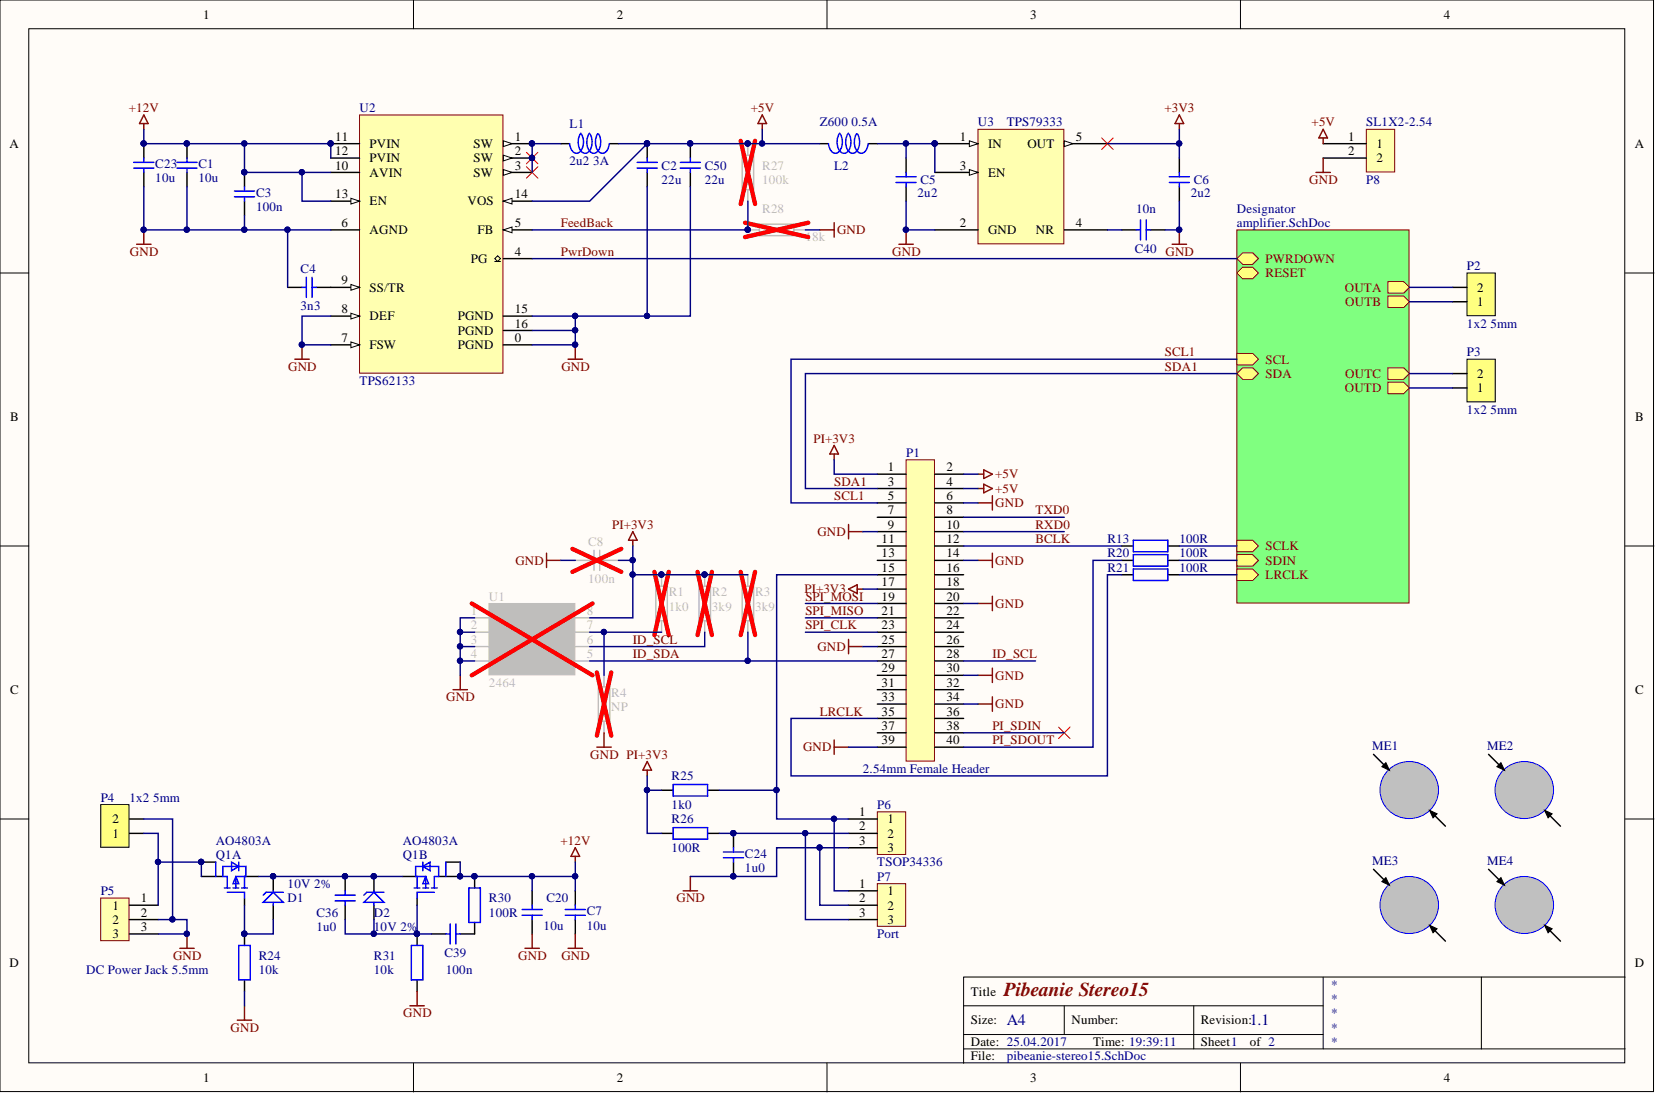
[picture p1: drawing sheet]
<svg xmlns="http://www.w3.org/2000/svg" width="292mm" height="193mm" viewBox="0 0 292 193" stroke-linecap="round" stroke-linejoin="round" font-family="sans-serif">
<defs><g id="words">
<text font-size="3.5" fill="#800000" x="177.1" y="175.6">Pibeanie Stereo15</text>
<g font-size="2.8" fill="#000080">
<text x="177.6" y="180.9">A4</text>
<text x="220.5" y="180.9">1.1</text>
</g>
<g font-size="2.3">
<text x="35.9" y="3.3">1</text>
<text x="108.8" y="3.3">2</text>
<text x="181.7" y="3.3">3</text>
<text x="254.7" y="3.3">4</text>
<text x="1.7" y="26.1">A</text>
<text x="59.1" y="29.9">10</text>
<text x="59.1" y="24.8">11</text>
<text x="59.1" y="27.4">12</text>
<text x="65.2" y="26.1">PVIN</text>
<text x="65.2" y="28.6">PVIN</text>
<text x="83.5" y="26.1">SW</text>
<text x="83.5" y="28.6">SW</text>
<text x="90.8" y="24.8">1</text>
<text x="90.8" y="27.4">2</text>
<text x="90.8" y="29.9">3</text>
<text x="169.3" y="24.8">1</text>
<text x="169.3" y="29.9">3</text>
<text x="174.3" y="26.1">IN</text>
<text x="181.2" y="26.1">OUT</text>
<text x="189.8" y="24.8">5</text>
<text x="237.8" y="24.8">1</text>
<text x="237.8" y="27.4">2</text>
<text x="242.8" y="26.1">1</text>
<text x="242.8" y="28.6">2</text>
<text x="288.4" y="26.1">A</text>
<text x="59.1" y="35">13</text>
<text x="65.2" y="31.2">AVIN</text>
<text x="83.5" y="31.2">SW</text>
<text x="90.8" y="35">14</text>
<text x="174.3" y="31.2">EN</text>
<text x="60.2" y="40">6</text>
<text x="65.2" y="36.2">EN</text>
<text x="65.2" y="41.3">AGND</text>
<text x="82.4" y="36.2">VOS</text>
<text x="84.2" y="41.3">FB</text>
<text x="90.8" y="40">5</text>
<text x="169.3" y="40">2</text>
<text x="174.3" y="41.3">GND</text>
<text x="182.7" y="41.3">NR</text>
<text x="189.8" y="40">4</text>
<text x="83" y="46.4">PG</text>
<text x="90.8" y="45.1">4</text>
<text x="60.2" y="50.2">9</text>
<text x="65.2" y="51.4">SS/TR</text>
<text x="260.5" y="54">1</text>
<text x="260.5" y="51.4">2</text>
<text x="60.2" y="55.3">8</text>
<text x="65.2" y="56.5">DEF</text>
<text x="80.8" y="56.5">PGND</text>
<text x="80.8" y="59.1">PGND</text>
<text x="90.8" y="55.3">15</text>
<text x="90.8" y="57.8">16</text>
<text x="60.2" y="60.3">7</text>
<text x="65.2" y="61.6">FSW</text>
<text x="80.8" y="61.6">PGND</text>
<text x="90.8" y="60.3">0</text>
<text x="260.5" y="69.2">1</text>
<text x="260.5" y="66.7">2</text>
<text x="1.8" y="74.3">B</text>
<text x="288.4" y="74.3">B</text>
<text x="156.6" y="83.1">1</text>
<text x="166.9" y="83.1">2</text>
<text x="156.6" y="85.7">3</text>
<text x="156.6" y="88.2">5</text>
<text x="166.9" y="85.7">4</text>
<text x="166.9" y="88.2">6</text>
<text x="155.5" y="95.8">11</text>
<text x="156.6" y="90.7">7</text>
<text x="156.6" y="93.3">9</text>
<text x="166.9" y="93.3">10</text>
<text x="166.9" y="90.7">8</text>
<text x="166.9" y="95.8">12</text>
<text x="155.5" y="98.3">13</text>
<text x="155.5" y="100.9">15</text>
<text x="166.9" y="100.9">16</text>
<text x="166.9" y="98.3">14</text>
<text x="155.5" y="103.4">17</text>
<text x="155.5" y="105.9">19</text>
<text x="166.9" y="105.9">20</text>
<text x="166.9" y="103.4">18</text>
<text x="155.5" y="108.5">21</text>
<text x="155.5" y="111">23</text>
<text x="155.5" y="113.5">25</text>
<text x="166.9" y="108.5">22</text>
<text x="166.9" y="111">24</text>
<text x="166.9" y="113.5">26</text>
<text x="155.5" y="116.1">27</text>
<text x="155.5" y="118.6">29</text>
<text x="166.9" y="116.1">28</text>
<text x="166.9" y="118.6">30</text>
<text x="1.8" y="122.4">C</text>
<text x="155.5" y="121.1">31</text>
<text x="155.5" y="123.7">33</text>
<text x="166.9" y="121.1">32</text>
<text x="166.9" y="123.7">34</text>
<text x="288.4" y="122.4">C</text>
<text x="155.5" y="126.2">35</text>
<text x="155.5" y="128.7">37</text>
<text x="155.5" y="131.3">39</text>
<text x="166.9" y="126.2">36</text>
<text x="166.9" y="128.7">38</text>
<text x="166.9" y="131.3">40</text>
<text x="151.5" y="144">1</text>
<text x="19.9" y="147.8">1</text>
<text x="19.9" y="145.2">2</text>
<text x="151.5" y="146.5">2</text>
<text x="151.5" y="149">3</text>
<text x="156.5" y="145.2">1</text>
<text x="156.5" y="147.8">2</text>
<text x="156.5" y="150.3">3</text>
<text x="19.9" y="160.4">1</text>
<text x="24.9" y="159.2">1</text>
<text x="24.9" y="161.7">2</text>
<text x="151.5" y="156.6">1</text>
<text x="151.5" y="159.2">2</text>
<text x="151.5" y="161.7">3</text>
<text x="156.5" y="157.9">1</text>
<text x="156.5" y="160.4">2</text>
<text x="19.9" y="163">2</text>
<text x="19.9" y="165.5">3</text>
<text x="24.9" y="164.2">3</text>
<text x="156.5" y="163">3</text>
<text x="1.7" y="170.6">D</text>
<text x="288.4" y="170.6">D</text>
<text x="171.2" y="175.6">Title</text>
<text x="171.2" y="180.7">Size:</text>
<text x="171.2" y="184.5">Date: 25.04.2017</text>
<text x="189" y="180.7">Number:</text>
<text x="192.8" y="184.5">Time: 19:39:11</text>
<text x="211.8" y="180.7">Revision:</text>
<text x="211.8" y="184.5">Sheet1</text>
<text x="220.5" y="184.5">of 2</text>
<text x="35.9" y="190.8">1</text>
<text x="108.8" y="190.8">2</text>
<text x="171.2" y="187">File:</text>
<text x="181.7" y="190.8">3</text>
<text x="254.7" y="190.8">4</text>
</g>
<g font-size="2.3" fill="#800000">
<text x="22.7" y="19.8">+12V</text>
<text x="132.4" y="19.8">+5V</text>
<text x="205.4" y="19.8">+3V3</text>
<text x="231.4" y="22.3">+5V</text>
<text x="230.9" y="32.4">GND</text>
<text x="98.9" y="40">FeedBack</text>
<text x="147.6" y="41.3">GND</text>
<text x="22.9" y="45.1">GND</text>
<text x="98.9" y="45.1">PwrDown</text>
<text x="157.4" y="45.1">GND</text>
<text x="223.2" y="46.4">PWRDOWN</text>
<text x="223.2" y="48.9">RESET</text>
<text x="237.2" y="51.4">OUTA</text>
<text x="237.3" y="54">OUTB</text>
<text x="50.8" y="65.4">GND</text>
<text x="99" y="65.4">GND</text>
<text x="205.5" y="65.4">SDA1</text>
<text x="205.5" y="62.9">SCL1</text>
<text x="223.2" y="64.1">SCL</text>
<text x="223.2" y="66.7">SDA</text>
<text x="237.2" y="69.2">OUTD</text>
<text x="237.3" y="66.7">OUTC</text>
<text x="143.5" y="78.1">PI+3V3</text>
<text x="147.1" y="85.7">SDA1</text>
<text x="147.1" y="88.2">SCL1</text>
<text x="175.6" y="84.4">+5V</text>
<text x="175.6" y="86.9">+5V</text>
<text x="175.6" y="89.5">GND</text>
<text x="108" y="93.3">PI+3V3</text>
<text x="144.2" y="94.5">GND</text>
<text x="182.7" y="95.8">BCLK</text>
<text x="182.7" y="90.7">TXD0</text>
<text x="182.7" y="93.3">RXD0</text>
<text x="90.9" y="99.6">GND</text>
<text x="175.6" y="99.6">GND</text>
<text x="223.2" y="97.1">SCLK</text>
<text x="223.2" y="99.6">SDIN</text>
<text x="141.9" y="104.7">PI+3V3</text>
<text x="142.1" y="105.9">SPI_MOSI</text>
<text x="175.6" y="107.2">GND</text>
<text x="223.2" y="102.1">LRCLK</text>
<text x="111.6" y="113.5">ID_SCL</text>
<text x="142.1" y="111">SPI_CLK</text>
<text x="142.1" y="108.5">SPI_MISO</text>
<text x="111.6" y="116.1">ID_SDA</text>
<text x="144.2" y="114.8">GND</text>
<text x="175" y="116.1">ID_SCL</text>
<text x="175.6" y="119.9">GND</text>
<text x="78.7" y="123.7">GND</text>
<text x="175.6" y="124.9">GND</text>
<text x="144.6" y="126.2">LRCLK</text>
<text x="175" y="128.7">PI_SDIN</text>
<text x="175" y="131.3">PI_SDOUT</text>
<text x="104.1" y="133.8">GND PI+3V3</text>
<text x="141.6" y="132.6">GND</text>
<text x="98.9" y="149">+12V</text>
<text x="119.3" y="159.2">GND</text>
<text x="30.5" y="169.3">GND</text>
<text x="91.4" y="169.3">GND</text>
<text x="99" y="169.3">GND</text>
<text x="71.1" y="179.4">GND</text>
<text x="40.7" y="182">GND</text>
</g>
<g font-size="2.3" fill="#000080">
<text x="63.4" y="19.8">U2</text>
<text x="100.5" y="22.6">L1</text>
<text x="144.6" y="22.3">Z600</text>
<text x="150.2" y="22.3">0.5A</text>
<text x="172.5" y="22.3">U3</text>
<text x="177.6" y="22.3">TPS79333</text>
<text x="241" y="22.3">SL1X2-2.54</text>
<text x="27.4" y="29.7">C23</text>
<text x="35" y="29.7">C1</text>
<text x="100.5" y="29.1">2u2</text>
<text x="104.6" y="29.1">3A</text>
<text x="116.7" y="29.9">C2</text>
<text x="124.3" y="29.9">C50</text>
<text x="147.1" y="29.9">L2</text>
<text x="27.4" y="32.2">10u</text>
<text x="35" y="32.2">10u</text>
<text x="45.2" y="34.7">C3</text>
<text x="116.7" y="32.4">22u</text>
<text x="124.3" y="32.4">22u</text>
<text x="161.9" y="34.7">2u2</text>
<text x="162.4" y="32.4">C5</text>
<text x="210.1" y="34.7">2u2</text>
<text x="210.6" y="32.4">C6</text>
<text x="241" y="32.4">P8</text>
<text x="45.2" y="37.3">100n</text>
<text x="200.4" y="37.5">10n</text>
<text x="218.2" y="37.5">Designator</text>
<text x="218.2" y="40">amplifier.SchDoc</text>
<text x="200.2" y="44.6">C40 GND</text>
<text x="258.8" y="47.6">P2</text>
<text x="53" y="48.2">C4</text>
<text x="53" y="54.7">3n3</text>
<text x="258.8" y="57.8">1x2</text>
<text x="262.9" y="57.8">5mm</text>
<text x="258.8" y="62.9">P3</text>
<text x="63.4" y="67.9">TPS62133</text>
<text x="258.8" y="73">1x2</text>
<text x="262.9" y="73">5mm</text>
<text x="159.8" y="80.6">P1</text>
<text x="195.3" y="95.8">R13</text>
<text x="208" y="95.8">100R</text>
<text x="195.3" y="98.3">R20</text>
<text x="195.3" y="100.9">R21</text>
<text x="208" y="98.3">100R</text>
<text x="208" y="100.9">100R</text>
<text x="118.5" y="137.6">R25</text>
<text x="152.2" y="136.4">2.54mm Female Header</text>
<text x="242" y="132.3">ME1</text>
<text x="262.3" y="132.3">ME2</text>
<text x="17.8" y="141.4">P4</text>
<text x="22.8" y="141.4">1x2</text>
<text x="27" y="141.4">5mm</text>
<text x="118.5" y="142.7">1k0</text>
<text x="154.7" y="142.7">P6</text>
<text x="38.1" y="149">AO4803A</text>
<text x="71" y="149">AO4803A</text>
<text x="118.5" y="145.2">R26</text>
<text x="38.1" y="151.6">Q1A</text>
<text x="71" y="151.6">Q1B</text>
<text x="118.5" y="150.3">100R</text>
<text x="131.4" y="151.3">C24</text>
<text x="131.4" y="153.8">1u0</text>
<text x="154.7" y="152.8">TSOP34336</text>
<text x="154.7" y="155.4">P7</text>
<text x="242" y="152.6">ME3</text>
<text x="262.3" y="152.6">ME4</text>
<text x="17.8" y="157.9">P5</text>
<text x="50.7" y="159.2">D1</text>
<text x="50.7" y="156.6">10V 2%</text>
<text x="55.8" y="161.7">C36</text>
<text x="66" y="161.7">D2</text>
<text x="86.3" y="159.2">R30</text>
<text x="86.3" y="161.7">100R</text>
<text x="96.4" y="159.2">C20</text>
<text x="103.5" y="161.4">C7</text>
<text x="55.8" y="164.2">1u0</text>
<text x="66" y="164.2">10V 2%</text>
<text x="95.9" y="164">10u</text>
<text x="103.5" y="164">10u</text>
<text x="154.7" y="165.5">Port</text>
<text x="15.2" y="171.8">DC Power Jack 5.5mm</text>
<text x="45.7" y="169.3">R24</text>
<text x="45.7" y="171.8">10k</text>
<text x="66" y="169.3">R31</text>
<text x="66" y="171.8">10k</text>
<text x="78.4" y="168.8">C39</text>
<text x="78.6" y="171.8">100n</text>
<text x="234.7" y="174.4">*</text>
<text x="234.7" y="176.9">*</text>
<text x="234.7" y="179.4">*</text>
<text x="234.7" y="182">*</text>
<text x="234.7" y="184.5">*</text>
<text x="177.6" y="187">pibeanie-stereo15.SchDoc</text>
</g>
<g font-size="2.3" fill="#bfbebc">
<text x="134.5" y="29.9">R27</text>
<text x="134.5" y="32.4">100k</text>
<text x="134.5" y="37.5">R28</text>
<text x="142.1" y="42.6">18k</text>
<text x="103.8" y="96.3">C8</text>
<text x="86.3" y="105.9">U1</text>
<text x="103.8" y="102.9">100n</text>
<text x="118" y="105.2">R1</text>
<text x="118" y="107.7">1k0</text>
<text x="125.6" y="105.2">R2</text>
<text x="125.6" y="107.7">3k9</text>
<text x="133.2" y="105.2">R3</text>
<text x="133.2" y="107.7">3k9</text>
<text x="83" y="108.5">1</text>
<text x="83" y="111">2</text>
<text x="83" y="113.5">3</text>
<text x="88" y="109.7">A0</text>
<text x="88" y="112.3">A1</text>
<text x="95" y="109.7">VCC</text>
<text x="96.2" y="112.3">WP</text>
<text x="103.5" y="113.5">6</text>
<text x="103.5" y="111">7</text>
<text x="103.5" y="108.5">8</text>
<text x="83" y="116.1">4</text>
<text x="88" y="114.8">A2</text>
<text x="88" y="117.3">GND</text>
<text x="95.1" y="117.3">SDA</text>
<text x="95.5" y="114.8">SCL</text>
<text x="103.5" y="116.1">5</text>
<text x="86.3" y="121.1">2464</text>
<text x="107.8" y="122.9">R4</text>
<text x="107.8" y="125.5">NP</text>
</g>
</g></defs>
<g fill="#fffcf8" stroke="#000" stroke-width=".18">
<path d="M0 0h291.7v192.5h-291.7z"/>
<path d="M5.1 5.1h281.5v182.4h-281.5z"/>
</g>
<g fill="none" stroke="#000" stroke-width=".18">
<path d="M72.9 0v5.1M145.9 0v5.1M218.8 0v5.1M0 48.2h5.1M286.7 48.2h5M0 96.3h5.1M286.7 96.3h5M0 144.5h5.1M286.7 144.5h5M170 177.4h63.4M187.7 177.4v5.1M210.6 177.4v7.6"/>
<path d="M233.4 172.3v12.7M261.3 172.3h-91.3v15.2M286.7 172.3h-25.4v12.7M72.9 187.5v5.1M145.9 187.5v5.1M170 185h116.7M170 182.5h63.4M218.8 187.5v5.1"/>
</g>
<path d="M33 25.3v2.6M33 30.4v2.5M98.9 25.3h1.6M107.6 25.3h1.5M114.2 25.3v2.6M114.2 30.4v2.5" fill="none" stroke="#000" stroke-width=".25"/>
<g fill="#000080" stroke="#000080" stroke-width=".18">
<circle cx="32.9" cy="25.3" r=".47"/>
<circle cx="114.1" cy="25.3" r=".47"/>
<circle cx="25.3" cy="40.5" r=".47"/>
</g>
<path d="M31.2 28.6h3.6M31.2 29.7h3.6M33 27.9v.7M33 29.7v.7M102.5 23.5a2.6 2.6 0 0 0 .4 3.5 1.44 1.44 0 0 0 1.5-1.7l-.1-1-.2-.7M102.6 23.6a2.76 2.76 0 0 1-.4 3.3 .92 .92 0 0 1-1.4-.5l-.3-1.1M104 23.5a2.6 2.6 0 0 0 .4 3.5 1.44 1.44 0 0 0 1.6-1.7l-.1-1-.3-.7M105.4 23.6a2.53 2.53 0 0 0 .6 3.4 1.5 1.5 0 0 0 1.5-1.7M112.4 28.6h3.5M112.4 29.7h3.5M114.2 27.9v.7M114.2 29.7v.7" fill="none" stroke="#00f" stroke-width=".25"/>
<path d="M24.1 43.1h2.5M25.4 40.6v2.5" fill="none" stroke="#800000" stroke-width=".25"/>
<path d="M63.4 20.3h25.3v45.5h-25.3z" fill="#ffffb0" stroke="#800000" stroke-width=".18"/>
<path d="M88.8 25.3h5.1" fill="none" stroke="#000" stroke-width=".25"/>
<path d="M88.8 24.8l1.5 .5-1.5 .6z" fill="#fffcf8"/>
<path d="M88.8 24.8l1.5 .5-1.5 .6z" fill="none" stroke="#000" stroke-width=".18"/>
<circle cx="93.8" cy="25.3" r=".47" fill="#000080" stroke="#000080" stroke-width=".18"/>
<path d="M58.3 60.8h5.1" fill="none" stroke="#000" stroke-width=".25"/>
<path d="M61.9 60.3l1.5 .5-1.5 .5z" fill="#fffcf8"/>
<path d="M61.9 60.3l1.5 .5-1.5 .5z" fill="none" stroke="#000" stroke-width=".18"/>
<path d="M88.8 40.6h5.1" fill="none" stroke="#000" stroke-width=".25"/>
<path d="M88.8 40.6l1.5-.6v1.1z" fill="#fffcf8"/>
<path d="M88.8 40.6l1.5-.6v1.1z" fill="none" stroke="#000" stroke-width=".18"/>
<path d="M58.3 35.5h5.1" fill="none" stroke="#000" stroke-width=".25"/>
<path d="M61.9 35l1.5 .5-1.5 .5z" fill="#fffcf8"/>
<path d="M61.9 35l1.5 .5-1.5 .5z" fill="none" stroke="#000" stroke-width=".18"/>
<path d="M58.3 30.4h5.1M88.8 27.9h5.1M88.8 60.8h5.1" fill="none" stroke="#000" stroke-width=".25"/>
<path d="M88.8 27.4l1.5 .5-1.5 .5z" fill="#fffcf8"/>
<path d="M88.8 27.4l1.5 .5-1.5 .5z" fill="none" stroke="#000" stroke-width=".18"/>
<circle cx="93.8" cy="27.8" r=".47" fill="#000080" stroke="#000080" stroke-width=".18"/>
<path d="M88.8 30.4h5.1" fill="none" stroke="#000" stroke-width=".25"/>
<path d="M88.8 29.9l1.5 .5-1.5 .5z" fill="#fffcf8"/>
<path d="M88.8 29.9l1.5 .5-1.5 .5zM87.3 45.6l.5-.5 .5 .5-.5 .5zM87.3 46.1h1" fill="none" stroke="#000" stroke-width=".18"/>
<path d="M58.3 40.6h5.1M58.3 55.8h5.1M88.8 45.6h5.1" fill="none" stroke="#000" stroke-width=".25"/>
<path d="M61.9 55.3l1.5 .5-1.5 .5z" fill="#fffcf8"/>
<path d="M61.9 55.3l1.5 .5-1.5 .5z" fill="none" stroke="#000" stroke-width=".18"/>
<path d="M58.3 50.7h5.1" fill="none" stroke="#000" stroke-width=".25"/>
<path d="M61.9 50.2l1.5 .5-1.5 .5z" fill="#fffcf8"/>
<path d="M61.9 50.2l1.5 .5-1.5 .5z" fill="none" stroke="#000" stroke-width=".18"/>
<path d="M58.3 25.3h5.1M58.3 27.9h5.1M88.8 35.5h5.1" fill="none" stroke="#000" stroke-width=".25"/>
<circle cx="58.3" cy="25.3" r=".47" fill="#000080" stroke="#000080" stroke-width=".18"/>
<path d="M88.8 35.5l1.5-.5v1z" fill="#fffcf8"/>
<path d="M88.8 35.5l1.5-.5v1z" fill="none" stroke="#000" stroke-width=".18"/>
<path d="M43.1 30.4v2.5M43.1 35.5v2.5M144.6 25.3h1.5M153.2 25.3h1.5M159.8 27.9v2.5M159.8 32.9v2.6M50.7 50.7h2.6M55.8 50.7h2.5M88.8 55.8h5.1M88.8 58.3h5.1" fill="none" stroke="#000" stroke-width=".25"/>
<g fill="#000080" stroke="#000080" stroke-width=".18">
<circle cx="93.8" cy="25.3" r=".47"/>
<circle cx="93.8" cy="27.8" r=".47"/>
<circle cx="58.3" cy="25.3" r=".47"/>
<circle cx="101.4" cy="60.8" r=".47"/>
<circle cx="53.2" cy="60.8" r=".47"/>
<circle cx="43.1" cy="30.4" r=".47"/>
<circle cx="159.8" cy="40.5" r=".47"/>
<circle cx="208" cy="40.5" r=".47"/>
</g>
<path d="M134.5 20.3l.7 1.5h-1.5zM134.5 21.8v1M208 20.3l.8 1.5h-1.5zM208 21.8v1M158.6 43.1h2.5M159.8 40.6v2.5M206.8 43.1h2.5M208 40.6v2.5M52 63.4h2.5M53.3 60.8v2.6M100.2 63.4h2.5M101.5 60.8v2.6" fill="none" stroke="#800000" stroke-width=".25"/>
<g fill="none" stroke="#00f" stroke-width=".25">
<path d="M41.4 33.7h3.5M41.4 34.7h3.5M43.1 32.9v.8M43.1 34.7v.8M148.1 23.5a2.6 2.6 0 0 0 .4 3.5 1.44 1.44 0 0 0 1.6-1.7l-.1-1-.3-.7M148.2 23.6a2.76 2.76 0 0 1-.4 3.3 .92 .92 0 0 1-1.3-.5l-.4-1.1M149.6 23.5a2.6 2.6 0 0 0 .5 3.5 1.44 1.44 0 0 0 1.5-1.7l-.1-1-.2-.7M151.1 23.6a2.53 2.53 0 0 0 .6 3.4 1.5 1.5 0 0 0 1.4-1.7M158 31.2h3.6M158 32.2h3.6M159.8 30.4v.8M159.8 32.2v.7"/>
<path d="M53.3 50.7h.7M54 48.9v3.6M55 50.7h.8M55 48.9v3.6"/>
</g>
<path d="M218.2 40.6h30.3v65.8h-30.3z" fill="#80ff80" stroke="#800000" stroke-width=".18"/>
<path d="M218.2 45.6l1-1h1.8l1 1-1 1h-1.8z" fill-rule="evenodd" fill="#ffff80"/>
<path d="M218.2 45.6l1-1h1.8l1 1-1 1h-1.8z" fill="none" stroke="#800000" stroke-width=".18"/>
<path d="M218.2 100.4h2.8l1 1-1 1h-2.8z" fill-rule="evenodd" fill="#ffff80"/>
<path d="M218.2 100.4h2.8l1 1-1 1h-2.8z" fill="none" stroke="#800000" stroke-width=".18"/>
<path d="M218.2 95.3h2.8l1 1-1 1h-2.8z" fill-rule="evenodd" fill="#ffff80"/>
<path d="M218.2 95.3h2.8l1 1-1 1h-2.8z" fill="none" stroke="#800000" stroke-width=".18"/>
<path d="M218.2 97.8h2.8l1 1-1 1.1h-2.8z" fill-rule="evenodd" fill="#ffff80"/>
<path d="M218.2 97.8h2.8l1 1-1 1.1h-2.8z" fill="none" stroke="#800000" stroke-width=".18"/>
<path d="M218.2 62.3h2.8l1 1.1-1 1h-2.8z" fill-rule="evenodd" fill="#ffff80"/>
<path d="M218.2 62.3h2.8l1 1.1-1 1h-2.8z" fill="none" stroke="#800000" stroke-width=".18"/>
<path d="M218.2 65.9l1-1h1.8l1 1-1 1h-1.8z" fill-rule="evenodd" fill="#ffff80"/>
<path d="M218.2 65.9l1-1h1.8l1 1-1 1h-1.8z" fill="none" stroke="#800000" stroke-width=".18"/>
<path d="M244.8 49.7h2.8l1 1-1 1h-2.8z" fill-rule="evenodd" fill="#ffff80"/>
<path d="M244.8 49.7h2.8l1 1-1 1h-2.8z" fill="none" stroke="#800000" stroke-width=".18"/>
<path d="M244.8 52.2h2.8l1 1-1 1h-2.8z" fill-rule="evenodd" fill="#ffff80"/>
<path d="M244.8 52.2h2.8l1 1-1 1h-2.8z" fill="none" stroke="#800000" stroke-width=".18"/>
<path d="M244.8 64.9h2.8l1 1-1 1h-2.8z" fill-rule="evenodd" fill="#ffff80"/>
<path d="M244.8 64.9h2.8l1 1-1 1h-2.8z" fill="none" stroke="#800000" stroke-width=".18"/>
<path d="M244.8 67.4h2.8l1 1-1 1h-2.8z" fill-rule="evenodd" fill="#ffff80"/>
<path d="M244.8 67.4h2.8l1 1-1 1h-2.8z" fill="none" stroke="#800000" stroke-width=".18"/>
<path d="M218.2 48.2l1-1.1h1.8l1 1.1-1 1h-1.8z" fill-rule="evenodd" fill="#ffff80"/>
<path d="M218.2 48.2l1-1.1h1.8l1 1.1-1 1h-1.8z" fill="none" stroke="#800000" stroke-width=".18"/>
<path d="M25.4 20.3l.7 1.5h-1.5zM25.4 21.8v1M101.5 149.5l.7 1.6h-1.5zM101.5 151.1v1M31.7 167.3h2.5M33 164.7v2.6" fill="none" stroke="#800000" stroke-width=".25"/>
<circle cx="32.9" cy="164.7" r=".47" fill="#000080" stroke="#000080" stroke-width=".18"/>
<path d="M159.8 81.1h5v53.1h-5z" fill="#ffffb0" stroke="#800000" stroke-width=".18"/>
<g fill="none" stroke="#000" stroke-width=".25">
<path d="M154.7 83.6h5.1M154.7 86.2h5.1M154.7 88.7h5.1M154.7 91.2h5.1M154.7 93.8h5.1M154.7 96.3h5.1M154.7 98.8h5.1M164.9 83.6h5.1M164.9 86.2h5.1M164.9 88.7h5.1M164.9 91.2h5.1M164.9 93.8h5.1"/>
<path d="M164.9 96.3h5.1M164.9 98.8h5.1M154.7 101.4h5.1M154.7 103.9h5.1M154.7 106.4h5.1M154.7 109h5.1M154.7 111.5h5.1M154.7 114h5.1M154.7 116.6h5.1M154.7 119.1h5.1M164.9 101.4h5.1M164.9 103.9h5.1"/>
<path d="M164.9 106.4h5.1M164.9 109h5.1M164.9 111.5h5.1M164.9 114h5.1M164.9 116.6h5.1M164.9 119.1h5.1M154.7 121.7h5.1M154.7 124.2h5.1M154.7 126.7h5.1M154.7 129.3h5.1M154.7 131.8h5.1M164.9 121.7h5.1"/>
<path d="M164.9 124.2h5.1M164.9 126.7h5.1M164.9 129.3h5.1M164.9 131.8h5.1"/>
</g>
<g fill="none" stroke="#800000" stroke-width=".25">
<path d="M149.7 92.5v2.5M149.7 93.8h2.5M172.5 83.6h1M172.5 86.2h1M172.5 88.7h2.5M172.5 98.8h2.5M173.5 82.9l1.5 .7-1.5 .8zM173.5 85.4l1.5 .8-1.5 .7zM175 87.4v2.6M175 97.6v2.5M149.7 112.8v2.5M149.7 103.9l1.5-.7v1.5z"/>
<path d="M149.7 114h2.5M151.2 103.9h1M172.5 106.4h2.5M172.5 119.1h2.5M175 105.2v2.5M175 117.9v2.5M147.1 130.5v2.6M147.1 131.8h2.6M172.5 124.2h2.5M175 122.9v2.6"/>
</g>
<path d="M186.7 128.2l2 2.1M188.7 128.2l-2 2.1" fill="none" stroke="#f00" stroke-width=".18"/>
<path d="M172.5 22.8h15.2v20.2h-15.2z" fill="#ffffb0" stroke="#800000" stroke-width=".18"/>
<path d="M164.9 25.3h7.6" fill="none" stroke="#000" stroke-width=".25"/>
<path d="M171 24.8l1.5 .5-1.5 .6z" fill="#fffcf8"/>
<path d="M171 24.8l1.5 .5-1.5 .6z" fill="none" stroke="#000" stroke-width=".18"/>
<circle cx="164.9" cy="25.3" r=".47" fill="#000080" stroke="#000080" stroke-width=".18"/>
<path d="M164.9 30.4h7.6M164.9 40.6h7.6" fill="none" stroke="#000" stroke-width=".25"/>
<path d="M171 29.9l1.5 .5-1.5 .5z" fill="#fffcf8"/>
<path d="M171 29.9l1.5 .5-1.5 .5z" fill="none" stroke="#000" stroke-width=".18"/>
<path d="M187.7 25.3h7.6M187.7 40.6h7.6" fill="none" stroke="#000" stroke-width=".25"/>
<path d="M187.7 24.8l1.6 .5-1.6 .6z" fill="#fffcf8"/>
<path d="M187.7 24.8l1.6 .5-1.6 .6z" fill="none" stroke="#000" stroke-width=".18"/>
<g fill="#000080" stroke="#000080" stroke-width=".18">
<circle cx="164.9" cy="25.3" r=".47"/>
<circle cx="116.7" cy="101.3" r=".47"/>
<circle cx="124.3" cy="101.3" r=".47"/>
</g>
<path d="M86.3 106.4h15.1v12.6h-15.1z" fill="#bfbebc" stroke="#bfbebc" stroke-width=".18"/>
<g fill="none" stroke="#bfbebc" stroke-width=".25">
<path d="M101.5 98.8h3.3M104.8 97.1v3.5M105.8 98.8h3.3M105.8 97.1v3.5M83.7 109h2.6M83.7 111.5h2.6M83.7 114h2.6M83.7 116.6h2.6M101.5 109h2.5M101.5 111.5h2.5M101.5 114h2.5M101.5 116.6h2.5"/>
<path d="M106.5 119.1v2M115.7 103.4h2v6.1h-2zM116.7 101.4v2M116.7 109.5v2M123.3 103.4h2v6.1h-2zM124.3 101.4v2M124.3 109.5v2M130.9 103.4h2v6.1h-2zM131.9 101.4v2M131.9 109.5v2M105.5 121.1h2.1v6.1h-2.1zM106.5 127.2v2.1"/>
</g>
<path d="M101 96.8l8.6 4.1M109.6 96.8l-8.6 4.1M83.2 106.4l21.3 12.7M104.5 106.4l-21.3 12.7M105.3 118.6l2.5 11.2M107.8 118.6l-2.5 11.2M115.4 100.9l2.6 11.1M118 100.9l-2.6 11.1M123 100.9l2.6 11.1M125.6 100.9l-2.6 11.1M130.6 100.9l2.6 11.1M133.2 100.9l-2.6 11.1" fill="none" stroke="#f00" stroke-width=".76"/>
<path d="M147.1 78.6l.8 1.5h-1.5zM96.4 97.6v2.5M96.4 98.8h2.5M111.6 93.8l.8 1.5h-1.5zM111.6 95.3v1M147.1 80.1v1M81.2 119.1v2.6M79.9 121.7h2.5M105.3 131.8h2.5M106.5 129.3v2.5" fill="none" stroke="#800000" stroke-width=".25"/>
<path d="M197.9 96.3h2M197.9 98.8h2M206 96.3h2M206 98.8h2M197.9 101.4h2M206 101.4h2" fill="none" stroke="#000" stroke-width=".25"/>
<path d="M199.9 95.3h6.1v2h-6.1zM199.9 97.8h6.1v2.1h-6.1zM199.9 100.4h6.1v2h-6.1z" fill="none" stroke="#00f" stroke-width=".25"/>
<path d="M17.8 158.4h5v7.5h-5z" fill="#ffffb0" stroke="#800000" stroke-width=".18"/>
<path d="M22.8 159.7h5.1M22.8 162.2h5.1M22.8 164.7h5.1M43.1 164.7v2.1M43.1 172.8v2.1" fill="none" stroke="#000" stroke-width=".25"/>
<circle cx="43.1" cy="164.7" r=".47" fill="#000080" stroke="#000080" stroke-width=".18"/>
<path d="M42.1 166.8h2v6h-2z" fill="none" stroke="#00f" stroke-width=".25"/>
<path d="M41.9 179.9h2.5M43.1 177.4v2.5" fill="none" stroke="#800000" stroke-width=".25"/>
<path d="M258.8 48.2h5v7.5h-5z" fill="#ffff80" stroke="#000" stroke-width=".18"/>
<path d="M256.2 53.2h2.6M256.2 50.7h2.6" fill="none" stroke="#000" stroke-width=".25"/>
<path d="M258.8 63.4h5v7.5h-5z" fill="#ffff80" stroke="#000" stroke-width=".18"/>
<path d="M256.2 68.4h2.6M256.2 65.9h2.6" fill="none" stroke="#000" stroke-width=".25"/>
<path d="M17.8 141.9h5v7.6h-5z" fill="#ffff80" stroke="#000" stroke-width=".18"/>
<path d="M25.4 25.3v2.6M25.4 30.4v2.5M121.8 25.3v2.6M121.8 30.4v2.5M22.8 147h2.6M22.8 144.5h2.6M93.9 157.1v2.6M101.5 157.1v2.6M93.9 162.2v2.5M101.5 162.2v2.5" fill="none" stroke="#000" stroke-width=".25"/>
<g fill="#000080" stroke="#000080" stroke-width=".18">
<circle cx="121.7" cy="25.3" r=".47"/>
<circle cx="25.3" cy="25.3" r=".47"/>
</g>
<g fill="none" stroke="#00f" stroke-width=".25">
<path d="M23.6 28.6h3.5M23.6 29.7h3.5M25.4 27.9v.7M25.4 29.7v.7M120 28.6h3.5M120 29.7h3.5M121.8 27.9v.7M121.8 29.7v.7M93.9 159.7v.7M101.5 159.7v.7M92.1 160.4h3.5M92.1 161.4h3.5"/>
<path d="M93.9 161.4v.8M99.7 160.4h3.6M99.7 161.4h3.6M101.5 161.4v.8"/>
</g>
<path d="M154.7 143.2h5v7.5h-5z" fill="#ffffb0" stroke="#800000" stroke-width=".18"/>
<path d="M116.7 139.4h2M124.8 139.4h2M116.7 147h2M124.8 147h2M129.4 147v2.5M129.4 152.1v2.5M149.7 144.5h5M149.7 147h5M149.7 149.5h5" fill="none" stroke="#000" stroke-width=".25"/>
<path d="M118.7 138.4h6.1v2h-6.1zM118.7 146h6.1v2h-6.1zM127.6 150.3h3.6M127.6 151.3h3.6M129.4 149.5v.8M129.4 151.3v.8" fill="none" stroke="#00f" stroke-width=".25"/>
<g fill="#000080" stroke="#000080" stroke-width=".18">
<circle cx="129.3" cy="147" r=".47"/>
<circle cx="129.3" cy="154.6" r=".47"/>
</g>
<path d="M114.2 134.3l.7 1.5h-1.5zM114.2 135.8v1.1M120.5 157.1h2.5M121.8 154.6v2.5" fill="none" stroke="#800000" stroke-width=".25"/>
<path d="M154.7 155.9h5v7.5h-5z" fill="#ffffb0" stroke="#800000" stroke-width=".18"/>
<path d="M149.7 157.1h5M149.7 159.7h5M149.7 162.2h5" fill="none" stroke="#000" stroke-width=".25"/>
<path d="M244.6 136.1a5.1 5.1 0 0 1 7.8-.1 5.1 5.1 0 0 1-1.2 7.7 5.1 5.1 0 0 1-6.5-1 5.1 5.1 0 0 1-.1-6.6z" fill="#c0c0c0" stroke="#00f" stroke-width=".18"/>
<path d="M242.3 133.1l2.5 2.5M252.4 143.2l2.6 2.5" fill="none" stroke="#000" stroke-width=".25"/>
<path d="M243.7 135.2l.8-.7 .6 1.4zM252.1 142.9l1.4 .7-.7 .7z" fill="#000"/>
<path d="M243.7 135.2l.8-.7 .6 1.4zM252.1 142.9l1.4 .7-.7 .7z" fill="none" stroke="#000" stroke-width=".18"/>
<path d="M264.9 136.1a5.1 5.1 0 0 1 7.8-.1 5.1 5.1 0 0 1-1.2 7.7 5.1 5.1 0 0 1-6.5-1 5.1 5.1 0 0 1-.1-6.6z" fill="#c0c0c0" stroke="#00f" stroke-width=".18"/>
<path d="M262.6 133.1l2.5 2.5M272.7 143.2l2.5 2.5" fill="none" stroke="#000" stroke-width=".25"/>
<path d="M264 135.2l.7-.7 .7 1.4zM272.4 142.9l1.4 .7-.7 .7z" fill="#000"/>
<path d="M264 135.2l.7-.7 .7 1.4zM272.4 142.9l1.4 .7-.7 .7z" fill="none" stroke="#000" stroke-width=".18"/>
<path d="M244.6 156.4a5.1 5.1 0 0 1 7.8-.1 5.1 5.1 0 0 1-1.2 7.7 5.1 5.1 0 0 1-6.5-1 5.1 5.1 0 0 1-.1-6.6z" fill="#c0c0c0" stroke="#00f" stroke-width=".18"/>
<path d="M242.3 153.3l2.5 2.6M252.4 163.5l2.6 2.5" fill="none" stroke="#000" stroke-width=".25"/>
<path d="M243.7 155.5l.8-.7 .6 1.3zM252.1 163.2l1.4 .6-.7 .7z" fill="#000"/>
<path d="M243.7 155.5l.8-.7 .6 1.3zM252.1 163.2l1.4 .6-.7 .7z" fill="none" stroke="#000" stroke-width=".18"/>
<path d="M264.9 156.4a5.1 5.1 0 0 1 7.8-.1 5.1 5.1 0 0 1-1.2 7.7 5.1 5.1 0 0 1-6.5-1 5.1 5.1 0 0 1-.1-6.6z" fill="#c0c0c0" stroke="#00f" stroke-width=".18"/>
<path d="M262.6 153.3l2.5 2.6M272.7 163.5l2.5 2.5" fill="none" stroke="#000" stroke-width=".25"/>
<path d="M264 155.5l.7-.7 .7 1.3zM272.4 163.2l1.4 .6-.7 .7z" fill="#000"/>
<path d="M264 155.5l.7-.7 .7 1.3zM272.4 163.2l1.4 .6-.7 .7z" fill="none" stroke="#000" stroke-width=".18"/>
<path d="M241 22.8h5v7.5h-5z" fill="#ffffb0" stroke="#800000" stroke-width=".18"/>
<g fill="none" stroke="#000" stroke-width=".25">
<path d="M208 27.9v2.5M208 32.9v2.6M233.4 25.3h7.6M233.4 27.9h7.6M197.9 40.6h2.5M202.9 40.6h2.6M35.5 154.6h3.8M35.5 152.1h2.6M43.1 158.4v1.3M43.1 154.6h2.6M48.2 154.6v2.5M48.2 159.7v2.5"/>
<path d="M60.9 154.6v2.5M60.9 159.7v2.5M66 154.6v2.5M66 159.7v2.5M71 154.6h2.6M73.6 158.4v1.3M77.4 154.6h3.8M78.6 152.1h2.6M83.7 154.6v2M73.6 164.7v2.1M73.6 172.8v2.1M76.1 164.7h2.5"/>
<path d="M83.7 162.7v2h-2.5"/>
</g>
<path d="M147.1 39.3v2.5M232.1 30.4h2.6M233.4 22.8l.8 1.5h-1.6zM233.4 24.3v1M233.4 27.9v2.5M144.6 40.6h2.5M72.3 177.4h2.5M73.6 174.9v2.5M92.6 167.3h2.5M93.9 164.7v2.6M100.2 167.3h2.5M101.5 164.7v2.6" fill="none" stroke="#800000" stroke-width=".25"/>
<path d="M130.9 27.4h2v6.1h-2zM131.9 25.3v2.1M131.9 33.5v2M133.9 39.5h6.1v2.1h-6.1zM131.9 40.6h2M140 40.6h2.1" fill="none" stroke="#bfbebc" stroke-width=".25"/>
<g fill="#000080" stroke="#000080" stroke-width=".18">
<circle cx="131.9" cy="40.5" r=".47"/>
<circle cx="131.9" cy="25.3" r=".47"/>
<circle cx="35.5" cy="152" r=".47"/>
<circle cx="81.1" cy="154.6" r=".47"/>
<circle cx="60.8" cy="154.6" r=".47"/>
<circle cx="73.5" cy="164.7" r=".47"/>
<circle cx="83.7" cy="154.6" r=".47"/>
<circle cx="48.2" cy="154.6" r=".47"/>
<circle cx="65.9" cy="154.6" r=".47"/>
<circle cx="93.8" cy="27.8" r=".47"/>
<circle cx="93.8" cy="25.3" r=".47"/>
<circle cx="101.4" cy="58.3" r=".47"/>
<circle cx="101.4" cy="60.8" r=".47"/>
<circle cx="101.4" cy="55.7" r=".47"/>
<circle cx="58.3" cy="25.3" r=".47"/>
<circle cx="43.1" cy="25.3" r=".47"/>
<circle cx="32.9" cy="25.3" r=".47"/>
<circle cx="25.3" cy="25.3" r=".47"/>
<circle cx="53.2" cy="60.8" r=".47"/>
<circle cx="43.1" cy="40.5" r=".47"/>
<circle cx="32.9" cy="40.5" r=".47"/>
<circle cx="50.7" cy="40.5" r=".47"/>
<circle cx="43.1" cy="30.4" r=".47"/>
<circle cx="53.2" cy="30.4" r=".47"/>
<circle cx="159.8" cy="40.5" r=".47"/>
<circle cx="131.9" cy="116.5" r=".47"/>
<circle cx="208" cy="25.3" r=".47"/>
<circle cx="81.1" cy="111.5" r=".47"/>
<circle cx="81.1" cy="114" r=".47"/>
<circle cx="81.1" cy="116.5" r=".47"/>
<circle cx="106.5" cy="111.5" r=".47"/>
<circle cx="111.6" cy="101.3" r=".47"/>
<circle cx="111.6" cy="98.8" r=".47"/>
<circle cx="116.7" cy="101.3" r=".47"/>
<circle cx="124.3" cy="101.3" r=".47"/>
<circle cx="30.4" cy="162.2" r=".47"/>
<circle cx="32.9" cy="164.7" r=".47"/>
<circle cx="27.9" cy="152" r=".47"/>
<circle cx="25.3" cy="40.5" r=".47"/>
<circle cx="147.1" cy="144.4" r=".47"/>
<circle cx="137" cy="139.4" r=".47"/>
<circle cx="114.1" cy="139.4" r=".47"/>
<circle cx="142" cy="147" r=".47"/>
<circle cx="129.3" cy="147" r=".47"/>
<circle cx="144.6" cy="149.5" r=".47"/>
<circle cx="129.3" cy="154.6" r=".47"/>
<circle cx="114.1" cy="55.7" r=".47"/>
<circle cx="114.1" cy="25.3" r=".47"/>
<circle cx="134.4" cy="25.3" r=".47"/>
<circle cx="121.7" cy="25.3" r=".47"/>
<circle cx="43.1" cy="164.7" r=".47"/>
<circle cx="93.8" cy="154.6" r=".47"/>
<circle cx="101.4" cy="154.6" r=".47"/>
<circle cx="65.9" cy="164.7" r=".47"/>
<circle cx="208" cy="40.5" r=".47"/>
<circle cx="159.8" cy="25.3" r=".47"/>
<circle cx="164.9" cy="25.3" r=".47"/>
</g>
<path d="M130.6 24.8l2.6 11.2M131.4 39.3l11.2 2.5M133.2 24.8l-2.6 11.2M142.6 39.3l-11.2 2.5" fill="none" stroke="#f00" stroke-width=".76"/>
<g fill="none" stroke="#00f" stroke-width=".25">
<path d="M201.2 38.8v3.5M202.2 38.8v3.5M206.2 31.2h3.6M206.2 32.2h3.6M208 30.4v.8M208 32.2v.7M200.4 40.6h.8M202.2 40.6h.7M38.1 152.1v2.5M39.6 156.6h1M40.1 157.4h3v1M40.8 152.1l1.3 .7-1.3 .8z"/>
<path d="M41.1 156.6h1M41.6 154.6l.5 1.3h-1zM42.1 152.1v1.5M42.6 156.6h1M43.1 154.6h-1.5v2M43.1 154.6h.3v-1.8h-4.1v1.8h.8v2M43.1 154.6v2M46.4 159.2l1.8-1.8 1.8 1.8zM48.2 157.1v.3M48.2 159.2v.5M50 157.4h-3.1l-.5 .5M59.1 158.9h3.6"/>
<path d="M59.1 157.9h3.6M60.9 157.1v.8M60.9 158.9v.8M64.2 159.2l1.8-1.8 1.7 1.8zM66 157.1v.3M66 159.2v.5M67.7 157.4h-3l-.5 .5M73.1 156.6h1M73.6 154.6h1.5v2M73.6 154.6h-.3v-1.8h4.1v1.8h-.8v2M73.6 154.6v2M74.6 152.8l1.3-.7v1.5z"/>
<path d="M74.6 156.6h1M74.6 152.1v1.5M75.1 154.6l.5 1.3h-1zM76.1 156.6h1M76.6 157.4h-3v1M78.6 152.1v2.5M82.7 156.6h2v6.1h-2zM72.6 166.8h2v6h-2zM78.6 164.7h.8M79.4 163v3.5M80.4 164.7h.8M80.4 163v3.5"/>
</g>
<path d="M92.8 26.9l2.1 2M92.8 29.4l2.1 2M94.9 26.9l-2.1 2M94.9 29.4l-2.1 2M194.3 24.3l2.1 2.1M196.4 24.3l-2.1 2.1" fill="none" stroke="#f00" stroke-width=".18"/>
<g fill="none" stroke="#000080" stroke-width=".25">
<path d="M25.4 22.8v2.5h32.9v2.6M25.4 32.9v7.7h7.6M33 32.9v7.7h25.3M43.1 25.3v5.1h10.2v5.1h5M43.1 38v2.6M53.3 30.4h5M98.9 25.3h-5v5.1M109.1 25.3h5.1M114.2 25.3l-10.2 10.2h-10.1M114.2 25.3h30.4M114.2 32.9v22.9M121.8 32.9v22.9h-20.3"/>
<path d="M131.9 35.5v5.1h-38M134.5 22.8v2.5M154.7 25.3h10.2v5.1M159.8 35.5v5.1h5.1M159.8 25.3v2.6M208 22.8v2.5h-12.7M208 35.5v5.1h-2.5M208 25.3v2.6M50.7 40.6v10.1M58.3 55.8h-5v5h5M93.9 58.3h7.6v2.5h-7.6M93.9 55.8h7.6v2.5"/>
<path d="M93.9 45.6h124.3M142.1 40.6h2.5M195.3 40.6h2.6M248.6 50.7h7.6M248.6 53.2h7.6M218.2 63.4h-78.7v25.3h15.2M218.2 65.9h-76.1v20.3h12.6M248.6 65.9h7.6M248.6 68.4h7.6M98.9 98.8h2.6M109.1 98.8h2.5M111.6 96.3v5.1"/>
<path d="M147.1 81.1v2.5h7.6M152.2 93.8h2.5M170 83.6h2.5M170 86.2h2.5M170 98.8h2.5M170 88.7h2.5M170 93.8h17.7M170 96.3h27.9M170 91.2h17.7M197.9 98.8h-5.1v33h-22.8M208 98.8h10.2M208 96.3h10.2"/>
<path d="M81.2 116.6h2.5M81.2 114h2.5M81.2 111.5h2.5M83.7 109h-2.5v10.1M104 116.6h50.7M104 111.5h12.7M106.5 111.5v7.6M124.3 111.5v2.5h-20.3M131.9 101.4h-20.3v7.6h-7.6M131.9 111.5v5.1M142.1 106.4h12.6M142.1 111.5h12.6"/>
<path d="M142.1 109h12.6M152.2 103.9h2.5M152.2 114h2.5M154.7 101.4h-17.7v43.1h12.7M170 106.4h2.5M170 116.6h12.7M170 119.1h2.5M197.9 101.4h-2.6v35.5h-55.8v-10.2h15.2M208 101.4h10.2M114.2 136.9v10.1h2.5M114.2 139.4h2.5M126.8 139.4h10.2"/>
<path d="M149.7 131.8h5M170 129.3h17.7M170 124.2h2.5M25.4 147h2.5v5.1M25.4 144.5h5v17.7M35.5 154.6v-2.5h-7.6v7.6M43.1 159.7v5h5.1v-2.5M45.7 154.6h25.3M73.6 159.7v5M81.2 152.1v2.5h20.3v2.5M93.9 154.6v2.5M101.5 152.1v2.5"/>
<path d="M126.8 147h22.9M142.1 147v15.2h7.6M144.6 149.5v10.2h5.1M147.1 144.5v12.6h2.6M149.7 149.5h-12.7v5.1h-15.2M27.9 162.2h5.1v2.5h-5.1M43.1 174.9v2.5M60.9 162.2v2.5h12.7M66 162.2v2.5M73.6 164.7h2.5"/>
</g>
<use href="#words"/>
</svg>
